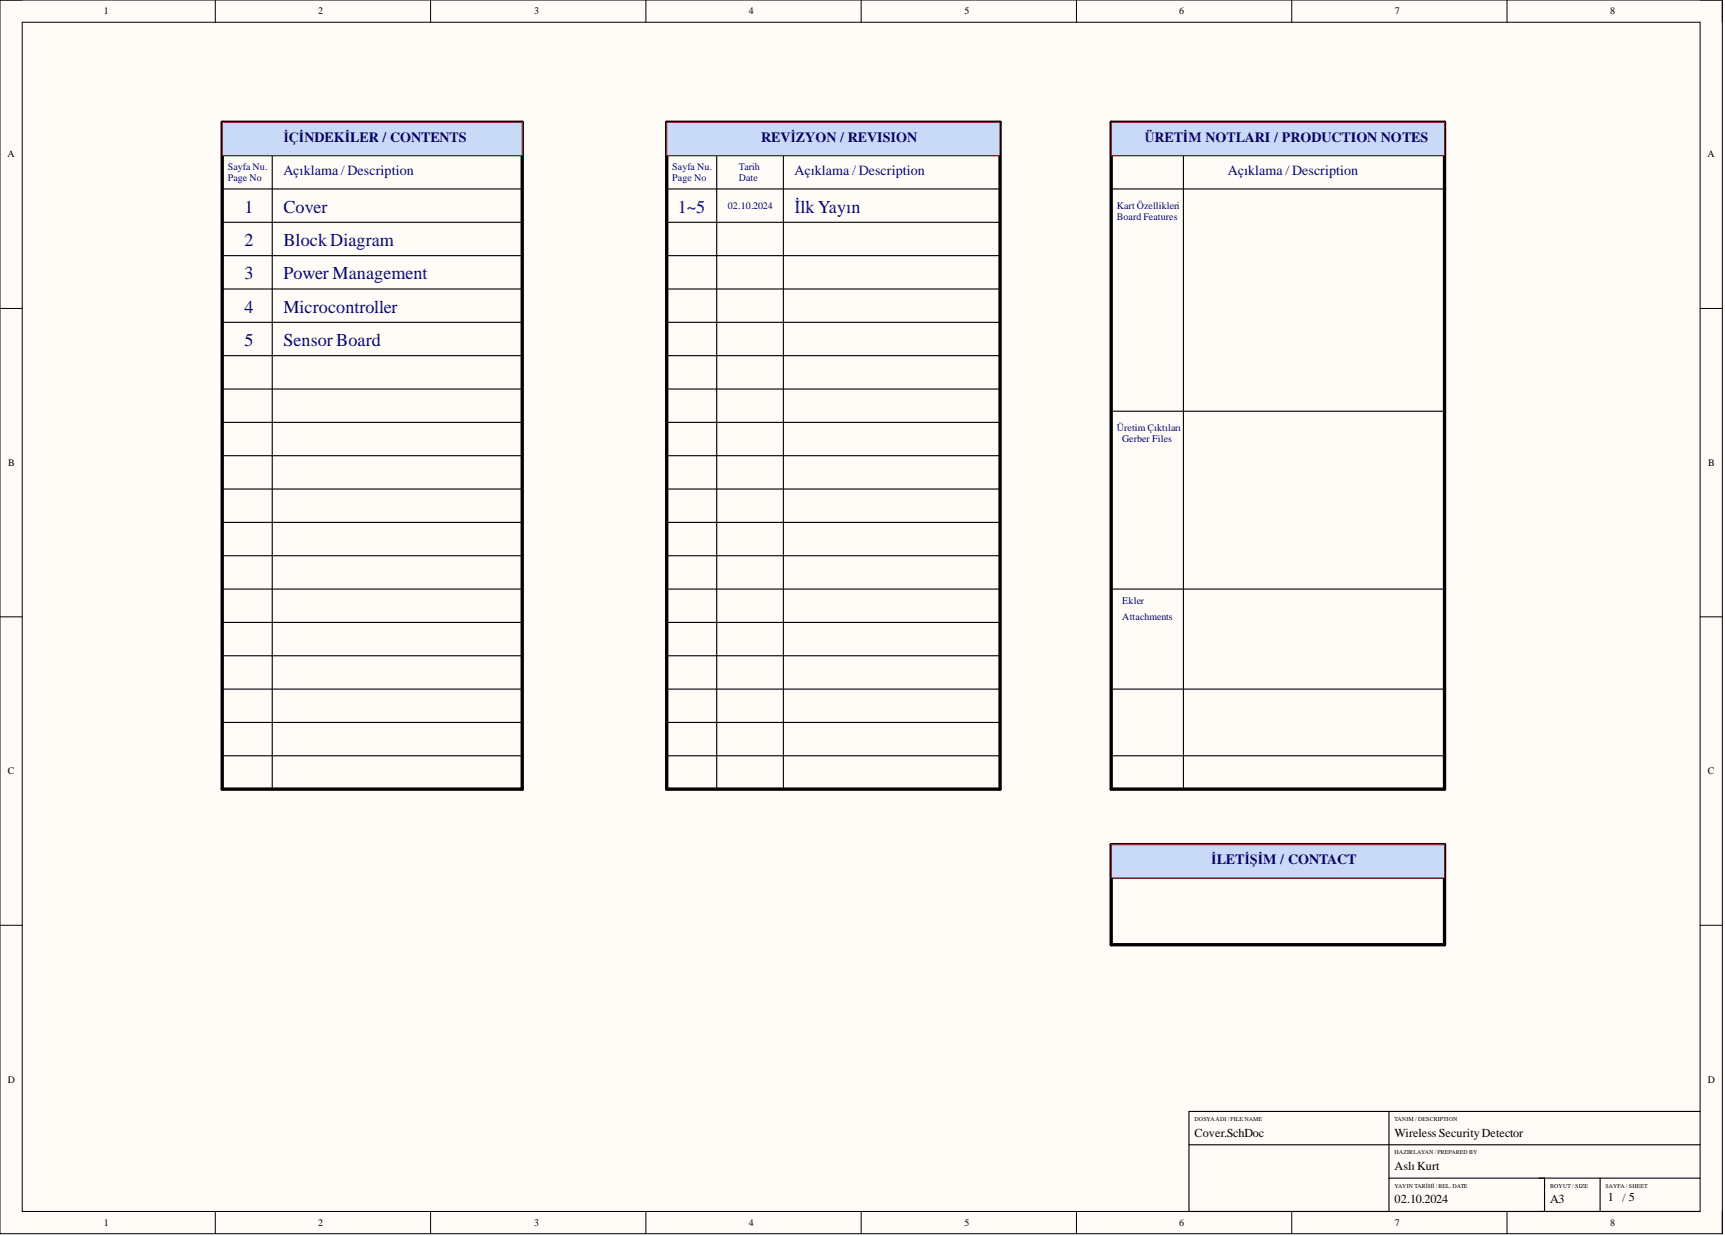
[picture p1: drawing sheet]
<svg xmlns="http://www.w3.org/2000/svg" width="393mm" height="282mm" viewBox="0 0 393 282" stroke-linecap="round" stroke-linejoin="round" font-family="sans-serif">
<defs><g id="words">
<g font-size="4.1" fill="#000080">
<text x="55.7" y="48.5">1</text>
<text x="64.6" y="48.5">Cover</text>
<text x="154.6" y="48.5">1~5</text>
<text x="181.2" y="48.5">İlkYayın</text>
<text x="55.7" y="56.1">2</text>
<text x="64.6" y="56.1">BlockDiagram</text>
<text x="55.7" y="63.7">3</text>
<text x="64.6" y="63.7">Power Management</text>
<text x="55.7" y="71.3">4</text>
<text x="64.6" y="71.3">Microcontroller</text>
<text x="55.7" y="78.9">5</text>
<text x="64.6" y="78.9">Sensor Board</text>
</g>
<g font-size="3.2" fill="#000080">
<text x="64.6" y="32.3">İÇİNDEKİLER / CONTENTS</text>
<text x="173.6" y="32.3">REVİZYON / REVISION</text>
<text x="261" y="32.3">ÜRETİM NOTLARI / PRODUCTION NOTES</text>
<text x="64.6" y="39.9">Açıklama / Description</text>
<text x="181.2" y="39.9">Açıklama / Description</text>
<text x="280" y="39.9">Açıklama / Description</text>
<text x="276.2" y="197">İLETİŞİM / CONTACT</text>
</g>
<g font-size="2.8">
<text x="272.4" y="259.2">Cover.SchDoc</text>
<text x="318" y="259.2">Wireless SecurityDetector</text>
<text x="318" y="266.8">Aslı Kurt</text>
<text x="318" y="274.4">02.10.2024</text>
<text x="353.5" y="274.4">A3</text>
<text x="366.6" y="273.9">1 / 5</text>
</g>
<g font-size="2.3">
<text x="23.6" y="3.3">1</text>
<text x="72.6" y="3.3">2</text>
<text x="121.8" y="3.3">3</text>
<text x="170.8" y="3.3">4</text>
<text x="219.9" y="3.3">5</text>
<text x="268.9" y="3.3">6</text>
<text x="318.1" y="3.3">7</text>
<text x="367.1" y="3.3">8</text>
<text x="1.7" y="35.9">A</text>
<text x="389.4" y="35.9">A</text>
<text x="1.9" y="106.3">B</text>
<text x="389.5" y="106.3">B</text>
<text x="1.8" y="176.6">C</text>
<text x="389.4" y="176.6">C</text>
<text x="1.8" y="247">D</text>
<text x="389.4" y="247">D</text>
<text x="23.6" y="279.6">1</text>
<text x="72.6" y="279.6">2</text>
<text x="121.8" y="279.6">3</text>
<text x="170.8" y="279.6">4</text>
<text x="219.9" y="279.6">5</text>
<text x="268.9" y="279.6">6</text>
<text x="318.1" y="279.6">7</text>
<text x="367.1" y="279.6">8</text>
</g>
<g font-size="2.3" fill="#000080">
<text x="51.9" y="38.8">Sayfa Nu.</text>
<text x="51.9" y="41.3">Page No</text>
<text x="153.3" y="38.8">Sayfa Nu.</text>
<text x="153.3" y="41.3">Page No</text>
<text x="168.5" y="38.8">Tarih</text>
<text x="168.5" y="41.3">Date</text>
<text x="166" y="47.7">02.10.2024</text>
<text x="254.6" y="47.7">Kart Özellikleri</text>
<text x="254.6" y="50.2">Board Features</text>
<text x="254.6" y="98.3">Üretim Çıktıları</text>
<text x="255.9" y="100.9">Gerber Files</text>
<text x="255.9" y="137.6">Ekler</text>
<text x="255.9" y="141.4">Attachments</text>
</g>
<g font-size="1.4">
<text x="272.4" y="255.7">DOSYAADI /FILE NAME</text>
<text x="318" y="255.7">TANIM / DESCRIPTION</text>
<text x="318" y="263.3">HAZIRLAYAN /PREPARED BY</text>
<text x="318" y="270.9">YAYIN TARİHİ /REL. DATE</text>
<text x="353.5" y="270.9">BOYUT / SIZE</text>
<text x="366.1" y="270.9">SAYFA / SHEET</text>
</g>
</g></defs>
<path d="M0 0h392.7v281.3h-392.7z" fill-rule="evenodd" fill="#fffcf8"/>
<path d="M0 0h392.7v281.3h-392.7z" fill="none" stroke="#000" stroke-width=".23"/>
<path d="M5.1 5.1h382.6v271.2h-382.6z" fill-rule="evenodd" fill="#fffcf8"/>
<g fill="none" stroke="#000" stroke-width=".23">
<path d="M0 0h5.1M5.1 5.1h382.6v271.2h-382.6zM49.1 0v5.1M98.2 0v5.1M147.3 0v5.1M196.4 0v5.1M245.5 0v5.1M294.6 0v5.1M343.6 0v5.1M387.7 0h5v5.1M0 70.3h5.1M387.7 70.3h5"/>
<path d="M0 140.7h5.1M387.7 140.7h5M0 211h5.1M387.7 211h5M49.1 276.3v5M98.2 276.3v5M147.3 276.3v5M196.4 276.3v5M245.5 276.3v5M294.6 276.3v5M343.6 276.3v5M392.7 276.3v5"/>
</g>
<g fill="none" stroke="#000" stroke-width=".25">
<path d="M50.7 35.5h68.4M62.1 35.5v144.5M152 35.5h76M163.4 35.5v144.5M178.6 35.5v144.5M253.4 35.5h76M269.8 35.5v144.5M50.7 43.1h68.4M50.7 50.7h68.4M50.7 58.3h68.4M152 43.1h76M152 50.7h76"/>
<path d="M152 58.3h76M253.4 43.1h76M50.7 65.9h68.4M50.7 73.5h68.4M152 65.9h76M152 73.5h76M152 81.1h76M152 88.7h76M152 96.3h76M253.4 93.8h76M152 103.9h76M152 111.5h76"/>
<path d="M152 119.1h76M152 126.7h76M152 134.3h76M253.4 134.3h76M152 141.9h76M152 149.5h76M152 157.2h76M253.4 157.2h76M152 164.8h76M152 172.4h76M253.4 172.4h76M253.4 200.2h76"/>
</g>
<path d="M50.7 27.9h68.4v152.1h-68.4zM152 27.9h76v152.1h-76zM253.4 27.9h76v152.1h-76zM253.4 192.6h76v22.8h-76z" fill="none" stroke="#000" stroke-width=".76"/>
<path d="M50.7 27.9h68.4v7.6h-68.4z" fill-rule="evenodd" fill="#c9daf8"/>
<path d="M50.7 27.9h68.4v7.6h-68.4z" fill="none" stroke="#800000" stroke-width=".23"/>
<path d="M152 27.9h76v7.6h-76z" fill-rule="evenodd" fill="#c9daf8"/>
<path d="M152 27.9h76v7.6h-76z" fill="none" stroke="#800000" stroke-width=".23"/>
<path d="M253.4 27.9h76v7.6h-76z" fill-rule="evenodd" fill="#c9daf8"/>
<path d="M253.4 27.9h76v7.6h-76z" fill="none" stroke="#800000" stroke-width=".23"/>
<path d="M253.4 192.6h76v7.6h-76z" fill-rule="evenodd" fill="#c9daf8"/>
<path d="M253.4 192.6h76v7.6h-76z" fill="none" stroke="#800000" stroke-width=".23"/>
<g fill="none" stroke="#000" stroke-width=".25">
<path d="M50.7 81.1h68.4M50.7 88.7h68.4M50.7 96.3h68.4M50.7 103.9h68.4M50.7 111.5h68.4M50.7 119.1h68.4M50.7 126.7h68.4M50.7 134.3h68.4M50.7 141.9h68.4M50.7 149.5h68.4M50.7 157.2h68.4M50.7 164.8h68.4"/>
<path d="M50.7 172.4h68.4M316.7 253.5v22.8M387.7 253.5h-116.6v22.8h116.6M271.1 261.1h116.6M316.7 268.7h71M352.2 268.7v7.6M364.9 268.7v7.6"/>
</g>
<use href="#words"/>
</svg>
